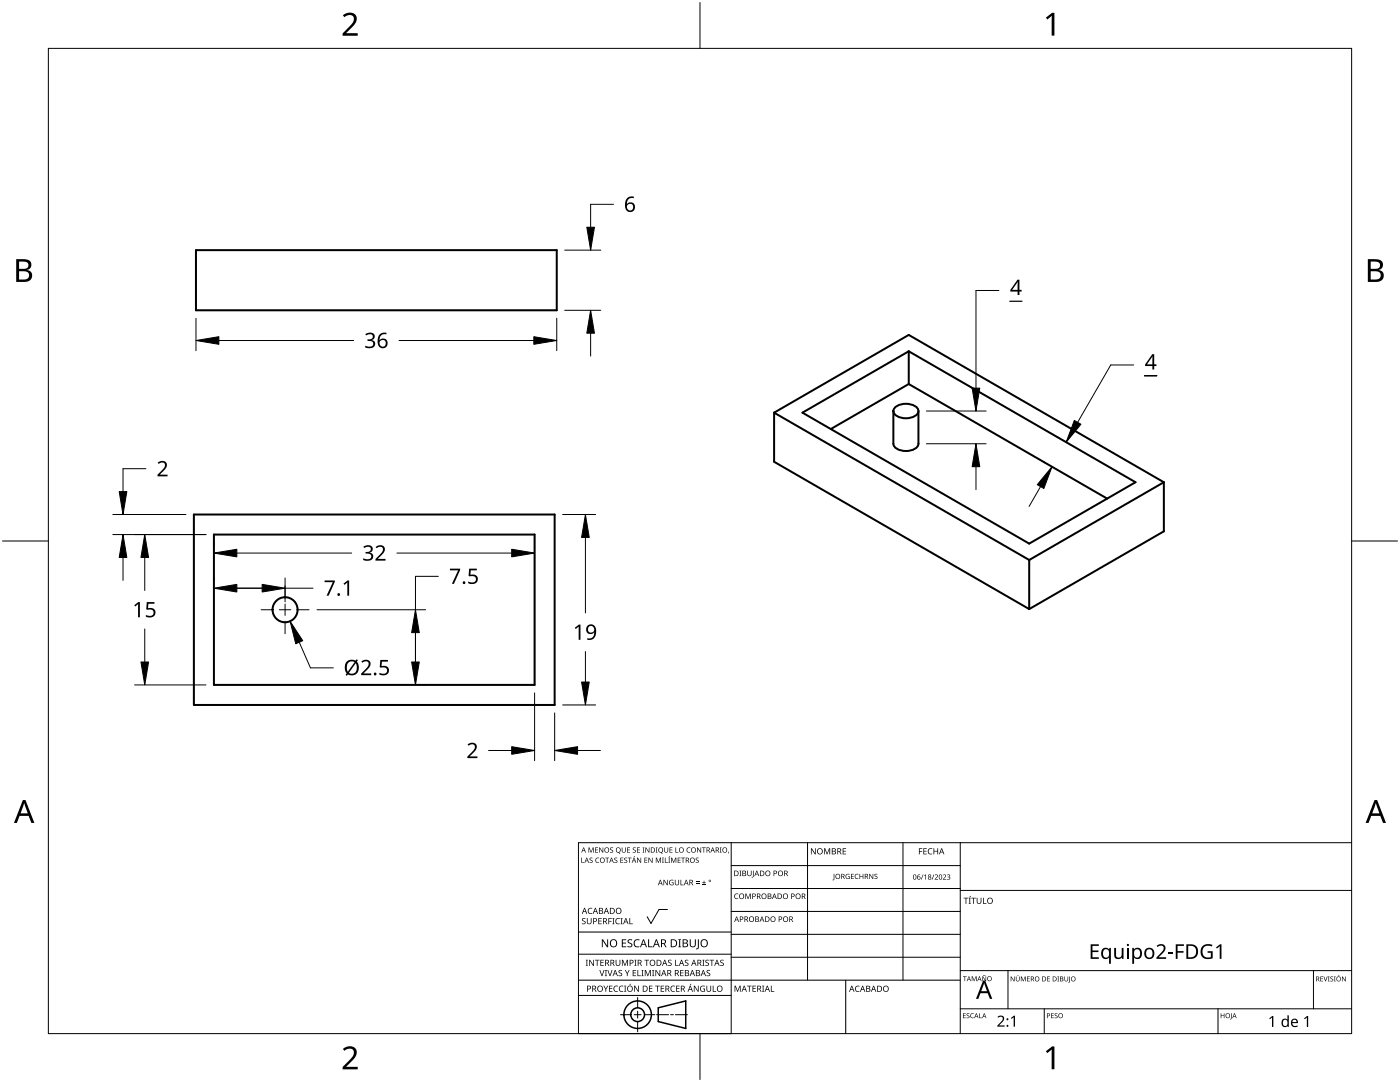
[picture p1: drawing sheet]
<svg xmlns="http://www.w3.org/2000/svg" width="279mm" height="216mm" viewBox="0 0 279 216" stroke-linecap="round" stroke-linejoin="round" font-family="sans-serif">
<g fill="none" stroke="#000" stroke-width=".4">
<path d="M39.1 49.9h72v12h-72zM181.4 76.6l-15.6 9M181.4 76.6l39.6 22.9M181.4 70.1v6.5M154.5 82.3l26.9-15.5 50.9 29.4M154.5 82.3v9.8l50.9 29.4M154.5 82.3l50.9 29.4M160.1 82.3l21.3-12.2 45.2 26.1-21.2 12.3zM178.3 82v6.5a2.21 2.21 0 0 0 2.5 1.5 2.2 2.2 0 0 0 2.5-1.5v-6.5M178.6 81.3a3.4 3.4 0 0 1 4.6 .3 1.25 1.25 0 0 1-1.1 1.7 3.3 3.3 0 0 1-3.7-.9l-.1-.4zM232.3 96.2l-26.9 15.5M232.3 96.2v9.8l-26.9 15.5"/>
<path d="M38.7 102.7h72v38h-72zM42.7 106.7h64v30h-64zM205.4 111.7v9.8"/>
<circle cx="56.9" cy="121.7" r="2.5"/>
</g>
<path d="M9.7 9.7h260v196.5h-260z" fill="none" stroke="#000" stroke-width=".2"/>
<path d="M139.7 .5v9.2M.5 108h9.2M269.7 108h9.2M139.7 206.2v9.2" fill="none" stroke="#000" stroke-width=".2"/>
<g fill="#000">
<path d="M68.4 3.1a1.64 1.64 0 0 1 2.8 .4 2.52 2.52 0 0 1-1.2 2.2l-.9 .9h2.3v.5h-3v-.4l1.2-1.2a1.95 1.95 0 0 0 .9-2.2 1.23 1.23 0 0 0-1.8 .1zM208.7 3.5l1.3-.9h.4v4.5h-.5v-4l-.9 .8zM68.4 209.3a1.64 1.64 0 0 1 2.8 .4 2.52 2.52 0 0 1-1.2 2.2l-.9 1h2.3v.5h-3v-.5l1.2-1.2a1.95 1.95 0 0 0 .9-2.1 1.23 1.23 0 0 0-1.8 .1zM208.7 209.8l1.3-1h.4v4.6h-.5v-4l-.9 .7z"/>
<path d="M3.2 51.7h1.3a1.28 1.28 0 0 1 1.7 1.3 1.04 1.04 0 0 1-.8 .9 1.23 1.23 0 0 1 1 1.5 1.23 1.23 0 0 1-1.6 .9h-1.6zM3.8 54.1v1.7h.9a.86 .86 0 0 0 1.1-.9 .86 .86 0 0 0-1.1-.8zM3.8 52.2v1.4h.8a.78 .78 0 0 0 1.1-.7 .78 .78 0 0 0-1.1-.7z"/>
<path d="M273 51.7h1.3a1.28 1.28 0 0 1 1.7 1.3 1.04 1.04 0 0 1-.9 .9 1.23 1.23 0 0 1 1 1.5 1.23 1.23 0 0 1-1.5 .9h-1.6zM273.6 54.1v1.7h.9a.86 .86 0 0 0 1.1-.9 .86 .86 0 0 0-1.2-.8zM273.6 52.2v1.4h.8a.78 .78 0 0 0 1-.7 .78 .78 0 0 0-1.1-.7z"/>
<path d="M4.6 159.6h.5l1.8 4.6h-.6l-.6-1.4h-1.8l-.5 1.4h-.6zM4.8 160.2l-.7 2.1h1.4z"/>
<path d="M274.3 159.6h.5l1.8 4.6h-.6l-.5-1.4h-1.8l-.6 1.4h-.6zM274.6 160.2l-.7 2.1h1.4z"/>
</g>
<g fill="none" stroke="#000" stroke-width=".2">
<path d="M145.9 168.1v38.1h-30.5v-38.1h154.3M145.9 172.7h45.7M145.9 177.3h45.7M161.2 168.1v27.5M180.2 168.1v27.5M191.6 168.1v38.1M191.6 177.7h78.1M115.4 198.6h30.5M115.4 195.6h76.2M115.4 190.4h30.5M115.4 186h30.5M127.3 199v2.1"/>
<path d="M133.2 181.5h-1.7l-1.6 2.8-.7-1.4M145.9 181.9h45.7M145.9 186.4h45.7M145.9 191h45.7M168.8 195.6v10.6M191.6 193.7h78.1M201.2 193.7v7.6M262.1 193.7v7.6M123.8 202.5h2.1M126.6 202.5h1.3M127.3 201.8v1.4M127.3 203.8v2.1"/>
<path d="M128.6 202.5h2.1M131 202.5h2.4M133.8 202.5h.6M134.8 202.5h2.4M191.6 201.3h78.1M208.4 201.3v4.9M243.1 201.3v4.9"/>
</g>
<g fill="#000">
<path d="M116 171.1h.1v1h.5v.1h-.6zM117.5 169.1h.1l.4 .8 .3-.8h.2v1h-.1v-.9l-.5 .9-.3-.9v.9h-.1zM117.7 171.2l.4-.1 .2 .1-.1 .1a.24 .24 0 0 0-.3-.1 .24 .24 0 0 0-.1 .3 .24 .24 0 0 0 .3 .1 .34 .34 0 0 1 .1 .5 .34 .34 0 0 1-.5 .1v-.2a.26 .26 0 0 0 .4 .1 .26 .26 0 0 0 0-.4 .26 .26 0 0 0-.3-.1zM118.9 171.3l.4-.2 .3 .1-.1 .1a.41 .41 0 0 0-.6 .4 .41 .41 0 0 0 .7 .3 .49 .49 0 0 1-.7 0 .49 .49 0 0 1 0-.7zM118.8 169.1h.5v.1h-.4v.3h.4v.1h-.4v.4h.4v.1h-.5zM119.6 169.1h.1l.6 .9v-.9h.1v1h-.2l-.5-.8v.8h-.1zM120.8 171.1h.8v.1h-.4v1h-.1v-1h-.3zM121.8 169.2l.3-.1h.3l-.1 .2a.24 .24 0 0 0-.3-.1 .24 .24 0 0 0-.1 .3 .24 .24 0 0 0 .3 .1 .34 .34 0 0 1 .1 .5 .34 .34 0 0 1-.5 0v-.1a.26 .26 0 0 0 .3 0 .26 .26 0 0 0 .1-.3 .26 .26 0 0 0-.3-.1zM122.6 171.2l.4-.1 .2 .1v.1a.24 .24 0 0 0-.4-.1 .24 .24 0 0 0-.1 .3 .24 .24 0 0 0 .3 .1 .34 .34 0 0 1 .1 .5 .34 .34 0 0 1-.5 .1v-.2a.26 .26 0 0 0 .4 .1 .26 .26 0 0 0 .1-.4 .26 .26 0 0 0-.4-.1zM123.8 171.1h.6v.1h-.5v.4h.5v.1h-.5v.4h.5v.1h-.6zM124.1 169.1h.1v.7a.27 .27 0 0 0 .3 .2 .27 .27 0 0 0 .2-.2v-.7h.2v.7a.4 .4 0 0 1-.4 .3 .4 .4 0 0 1-.4-.3zM124.6 171.2l.4-.1 .2 .1-.1 .1a.24 .24 0 0 0-.3-.1 .24 .24 0 0 0-.1 .3 .24 .24 0 0 0 .3 .1 .34 .34 0 0 1 .1 .5 .34 .34 0 0 1-.5 .1v-.2a.26 .26 0 0 0 .4 .1 .26 .26 0 0 0 0-.4 .26 .26 0 0 0-.3-.1z"/>
<path d="M125.2 169.1h.5v.1h-.4v.3h.4v.1h-.4v.4h.4v.1h-.5zM125.3 171.1h.8v.1h-.4v1h-.1v-1h-.3zM126.6 170.8h.1l-.3 .3zM126.3 169.2l.4-.1h.2v.2a.24 .24 0 0 0-.4-.1 .24 .24 0 0 0-.1 .3 .24 .24 0 0 0 .3 .1 .34 .34 0 0 1 .1 .5 .34 .34 0 0 1-.5 0v-.1a.26 .26 0 0 0 .4 0 .26 .26 0 0 0 .1-.3 .26 .26 0 0 0-.4-.1zM127.1 169.1h.6v.1h-.4v.3h.4v.1h-.4v.4h.4v.1h-.6zM127.1 171.1h.2l.5 .9v-.9h.2v1.1h-.2l-.6-.9 .1 .9h-.2zM128.2 169.1h.4l-.1 .1v.8l.1 .1h-.4l.1-.1v-.8zM128.6 171.1h.6v.1h-.5v.4h.5v.1h-.5v.4h.5v.1h-.6zM128.8 169.1h.1l.6 .9v-.9h.1v1h-.1l-.6-.8v.8h-.1zM129.4 171.1h.2l.5 .9v-.9h.1v1.1h-.1l-.6-.9v.9h-.1zM130.9 169.1h.3l-.1 .1v.8l.1 .1h-.3l.1-.1v-.8zM130.9 171.1h.2l.3 .9 .3-.9h.2v1.1h-.1v-.9l-.5 .9-.3-.9v.9h-.1z"/>
<path d="M132.1 171.1h.4l-.1 .1v.9l.1 .1h-.4l.1-.1v-.9zM132.7 171.1h.1v1h.5v.1h-.6zM132.4 175.6h.2l.6 .9v-.9h.1v1h-.2l-.6-.9v.9h-.1zM132.6 169.1h.1v.7a.27 .27 0 0 0 .3 .2 .27 .27 0 0 0 .2-.2v-.7h.2v.7a.4 .4 0 0 1-.4 .3 .4 .4 0 0 1-.4-.3zM133.6 170.8h.2l-.3 .3zM133.4 171.1h.3l-.1 .1v.9l.1 .1h-.3l.1-.1v-.9zM133.7 175.7l.5-.2 .2 .1v.1a.45 .45 0 0 0-.7 .4 .45 .45 0 0 0 .6 .4v-.3h-.2v-.1h.3v.5a.6 .6 0 0 1-.8-.1 .6 .6 0 0 1 .1-.8zM133.6 169.1h.6v.1h-.4v.3h.4v.1h-.4v.4h.4v.1h-.6zM133.9 171.1h.2l.3 .9 .4-.9h.2v1.1h-.2v-.9l-.4 .9-.3-.9v.9h-.2zM134.8 169.1h.1v.9h.5v.1h-.6zM134.7 175.6h.1v.7a.28 .28 0 0 0 .3 .2 .28 .28 0 0 0 .3-.2v-.7h.1v.7a.42 .42 0 0 1-.4 .4 .42 .42 0 0 1-.4-.4zM135.8 175.6h.1v.9h.5v.1h-.6z"/>
<path d="M135.2 171.1h.6v.1h-.4v.4h.4v.1h-.4v.4h.4v.1h-.6zM135.9 171.1h.8v.1h-.3v1h-.2v-1h-.3zM137.1 169.2l.5-.1h.2l-.1 .2a.41 .41 0 0 0-.6 .3 .41 .41 0 0 0 .7 .4 .49 .49 0 0 1-.7-.1 .49 .49 0 0 1 0-.7zM138.9 176.2h.7v.1h-.7zM138.9 175.9h.7v.1h-.7zM138.9 171.2l.3-.1 .2 .1v.1a.24 .24 0 0 0-.3-.1 .24 .24 0 0 0-.1 .3 .24 .24 0 0 0 .3 .1 .34 .34 0 0 1 .1 .5 .34 .34 0 0 1-.5 .1v-.2a.26 .26 0 0 0 .3 .1 .26 .26 0 0 0 .1-.4 .26 .26 0 0 0-.3-.1zM139.1 169.1h.2l.5 .9v-.9h.1v1h-.1l-.6-.8v.8h-.1zM140.1 176.5h.8v.1h-.8zM140.1 169.1h.8v.1h-.4v.9h-.1v-.9h-.3zM140.4 175.7h.2v.3h.3v.2h-.3v.3h-.2v-.3h-.3v-.2h.3zM143.6 169.1h.4l-.1 .1v.8l.1 .1h-.4l.2-.1v-.8zM145.3 170h.2l-.2 .3z"/>
<path d="M146.7 178.4l.4-.1h.3l-.1 .2a.44 .44 0 0 0-.6 .4 .44 .44 0 0 0 .6 .3 .52 .52 0 0 1-.7 0 .52 .52 0 0 1 .1-.8zM147.6 173.7h.4l-.2 .1v.9l.2 .1h-.4l.1-.1v-.9zM148.8 178.3h.2l.3 .9 .3-.9h.2v1.1h-.1v-1l-.4 1h-.1l-.3-1v1h-.1zM149.1 173.7h.2v.7a.28 .28 0 0 0 .3 .3 .28 .28 0 0 0 .3-.3v-.7h.1v.7a.42 .42 0 0 1-.4 .4 .42 .42 0 0 1-.5-.4zM150.3 173.7h.1v1.2l-.3 .2-.1-.1 .3-.1zM161.8 169.3h.2l.7 1v-1h.1v1.2h-.2l-.6-1v1h-.2zM164.5 169.3h.2l.4 1 .4-1h.2v1.2h-.2v-1.1l-.4 1.1h-.1l-.4-1.1v1.1h-.1zM166.4 174.4h.1v1l-.3 .3-.1-.2 .3-.1zM168.2 169.3h.6v.1h-.5v.4h.5v.1h-.5v.4h.5v.2h-.6zM168.9 174.5l.4-.1h.3l-.1 .1a.42 .42 0 0 0-.6 .3 .42 .42 0 0 0 .6 .5v-.3h-.3v-.2h.4v.5a.56 .56 0 0 1-.8-.1 .56 .56 0 0 1 .1-.7zM169.8 174.4h.6v.1h-.4v.3h.4v.1h-.4v.4h.4v.1h-.6zM170.7 174.5l.4-.1h.2v.1a.41 .41 0 0 0-.6 .4 .41 .41 0 0 0 .6 .3 .48 .48 0 0 1-.7 0 .48 .48 0 0 1 .1-.7z"/>
<path d="M171.5 174.4h.2v.4h.5v-.4h.1v1h-.1v-.5h-.5v.5h-.2zM173.5 174.4h.1l.6 .8v-.8h.1v1h-.2l-.5-.9v.9h-.1zM174.6 174.5l.3-.1h.2v.1a.24 .24 0 0 0-.3-.1 .24 .24 0 0 0-.1 .3 .24 .24 0 0 0 .3 .2 .33 .33 0 0 1 .1 .5 .33 .33 0 0 1-.6 0l.1-.1a.26 .26 0 0 0 .3 0 .26 .26 0 0 0 .1-.3 .26 .26 0 0 0-.4-.1zM183.4 169.3h.7v.1h-.6v.4h.5v.2h-.5v.5h-.1zM184.2 174.5h.1l-.4 1h-.1zM184.4 174.7l.4-.2v1h-.1v-.9l-.2 .2zM184.3 169.3h.7v.1h-.6v.4h.5v.1h-.5v.4h.6v.2h-.7zM185.3 169.4l.4-.2 .4 .1-.1 .1a.49 .49 0 0 0-.7 .5 .49 .49 0 0 0 .7 .4 .52 .52 0 0 1-.6 .1 .52 .52 0 0 1-.2-.6zM186.3 174.5h.2l-.4 1h-.1zM186.5 174.6a.37 .37 0 0 1 .6 0 .37 .37 0 0 1-.2 .6l-.2 .2h.5v.1h-.7l.3-.4a.27 .27 0 0 0 .3-.3 .27 .27 0 0 0-.4-.2zM186.3 169.3h.1v.5h.7v-.5h.1v1.2h-.1v-.6h-.7v.6h-.1zM188.2 174.6a.37 .37 0 0 1 .6 0 .37 .37 0 0 1-.3 .6l-.2 .2h.5v.1h-.6l.2-.4a.27 .27 0 0 0 .3-.3 .27 .27 0 0 0-.4-.2z"/>
<path d="M189 174.6a.32 .32 0 0 1 .5-.1 .32 .32 0 0 1 0 .5h-.1a.32 .32 0 0 1 .2 .4 .32 .32 0 0 1-.5 .1l-.1-.1a.26 .26 0 0 0 .4 .1 .26 .26 0 0 0 0-.4l-.3-.2a.23 .23 0 0 0 .4 0 .23 .23 0 0 0-.1-.4 .23 .23 0 0 0-.3 .2zM193.6 178.8h.2l-.4 .2zM194.9 179.1h.2v.8a.32 .32 0 0 0 .3 .3 .32 .32 0 0 0 .3-.3v-.8h.2v.8a.47 .47 0 0 1-.5 .5 .47 .47 0 0 1-.5-.5zM116.2 183.3l.4-.1h.3l-.1 .2a.25 .25 0 0 0-.4-.1 .25 .25 0 0 0 0 .4 .4 .4 0 0 1 .5 .3 .4 .4 0 0 1-.3 .4 .4 .4 0 0 1-.5-.2l.2 .1a.27 .27 0 0 0 .4-.2 .27 .27 0 0 0-.3-.3l-.2-.2zM116.9 191.5h.4l-.1 .1v1l.1 .1h-.4l.1-.1v-1zM117.5 181.3l.4-.2 .3 .1v.1a.49 .49 0 0 0-.7 .5 .49 .49 0 0 0 .7 .4 .52 .52 0 0 1-.7 .1 .52 .52 0 0 1-.2-.6zM117.1 183.2h.2v.8a.32 .32 0 0 0 .3 .3 .32 .32 0 0 0 .3-.3v-.8h.2v.8a.47 .47 0 0 1-.5 .4 .47 .47 0 0 1-.5-.4zM117.6 191.5h.2l.6 1v-1h.1v1.2h-.1l-.7-1v1h-.1zM118.7 191.5h.9v.1h-.3v1.1h-.2v-1.1h-.4zM119.6 193.6h.2l.3 1 .4-1h.1l-.4 1.2h-.1zM119.4 183.2h.7v.1h-.5v.4h.5v.1h-.5v.5h.5v.1h-.7zM119.8 191.5h.7v.1h-.5v.4h.5v.2h-.5v.4h.5v.1h-.7z"/>
<path d="M120.4 196.7h.2l.3 .6 .3-.6h.2l-.4 .7v.5h-.2v-.5zM120.7 193.6h.4l-.1 .1v1l.1 .1h-.4l.2-.1v-1zM121.2 193.6h.2l.3 1 .4-1h.1l-.4 1.2h-.1zM120.1 187.4h.2l.9 1.3v-1.3h.2v1.6h-.3l-.8-1.3v1.3h-.2zM121.4 183.2h.7v.1h-.5v.5h.5v.1h-.5v.5h-.2zM121.5 196.7h.7v.1h-.5v.4h.5v.1h-.5v.5h.5v.1h-.7zM122.2 183.2h.4l-.1 .1v1l.1 .1h-.4l.1-.1v-1zM122.6 196.8l.4-.1h.4l-.1 .2a.49 .49 0 0 0-.7 .4 .49 .49 0 0 0 .7 .4 .52 .52 0 0 1-.6 .1 .52 .52 0 0 1-.3-.6zM123 183.3l.4-.1h.3v.2a.49 .49 0 0 0-.7 .4 .49 .49 0 0 0 .7 .4 .52 .52 0 0 1-.7 .1 .52 .52 0 0 1-.2-.6zM122.9 191.5h.1v.8a.32 .32 0 0 0 .3 .3 .32 .32 0 0 0 .3-.3v-.8h.2v.8a.47 .47 0 0 1-.5 .4 .47 .47 0 0 1-.4-.4zM123.7 196.8l.4-.1h.3v.2a.49 .49 0 0 0-.7 .4 .49 .49 0 0 0 .7 .4 .52 .52 0 0 1-.7 .1 .52 .52 0 0 1-.2-.6zM123.5 193.7l.4-.2 .3 .1-.1 .1a.25 .25 0 0 0-.4-.1 .25 .25 0 0 0 0 .4 .4 .4 0 0 1 .5 .3 .4 .4 0 0 1-.3 .5 .4 .4 0 0 1-.5-.2h.2a.27 .27 0 0 0 .4-.1 .27 .27 0 0 0-.3-.3l-.3-.2z"/>
<path d="M123.8 183.2h.5l-.2 .1v1l.2 .1h-.5l.2-.1v-1zM124.1 191.5h.2l.4 1 .4-1h.2v1.2h-.1v-1l-.4 1h-.1l-.4-1v1h-.2zM124.1 187.4h.9v.2h-.7v.5h.6v.2h-.6v.5h.7v.2h-.9zM124.5 196.7h.5l-.2 .1v1l.2 .1h-.5l.2-.1v-1zM124.7 193.6h.2l.3 .6 .3-.6h.2l-.4 .7v.5h-.2v-.5zM125.8 196.3h.1l-.3 .3zM125.6 183.2h.2v1.1h.5v.1h-.7zM125.3 187.6l.3-.2 .6 .1-.2 .1a.33 .33 0 0 0-.6 .2 .33 .33 0 0 0 .5 .4 .47 .47 0 0 1 .3 .6 .47 .47 0 0 1-.7 .2h-.3v-.2h.2a.35 .35 0 0 0 .6-.2 .35 .35 0 0 0-.5-.4l-.2-.2zM126.3 193.6h.6v.1h-.5v.4h.5v.1h-.5v.4h.5v.2h-.6zM126.6 191.5h.4l-.1 .1v1l.1 .1h-.4l.1-.1v-1zM126.7 187.6l.5-.2 .4 .1v.2a.63 .63 0 0 0-.9 .5 .63 .63 0 0 0 .9 .6v.2a.83 .83 0 0 1-1.1-.3 .83 .83 0 0 1 .2-1.1zM127.2 193.6h.2v1h.5v.2h-.7z"/>
<path d="M126.5 196.7h.2l.7 1v-1h.1v1.2h-.2l-.6-1v1h-.2zM128 193.6h.4l-.1 .1v1l.1 .1h-.4l.2-.1v-1zM128.6 191.5h.9v.1h-.3v1.1h-.2v-1.1h-.4zM128.7 193.6h.2l.4 1 .4-1h.2v1.2h-.2l.1-1.1-.5 1.1h-.1l-.4-1.1v1.1h-.1zM129.3 187.4h.2v1.4h.7v.2h-.9zM129.5 196.7h.7v.1h-.5v.4h.5v.1h-.5v.5h.5v.1h-.7zM130.1 193.6h.5l-.2 .1v1l.2 .1h-.5l.2-.1v-1zM130.8 196.7h.9v.1h-.4v1.1h-.2v-1.1h-.3zM130.8 193.6h.2l.6 1v-1h.2v1.2h-.2l-.7-1v1h-.1zM131.9 196.7h.6v.1h-.5v.4h.5v.1h-.5v.5h.5v.1h-.6zM133.4 191.6l.4-.1 .2 .1v.1a.25 .25 0 0 0-.4-.1 .25 .25 0 0 0 0 .4 .4 .4 0 0 1 .4 .3 .4 .4 0 0 1-.2 .5 .4 .4 0 0 1-.5-.3l.2 .1a.27 .27 0 0 0 .4-.2 .27 .27 0 0 0-.4-.3l-.2-.2zM134 196.8l.4-.1h.3v.2a.49 .49 0 0 0-.7 .4 .49 .49 0 0 0 .7 .4 .52 .52 0 0 1-.7 .1 .52 .52 0 0 1-.2-.6z"/>
<path d="M134.7 191.5h.2v1.1h.5v.1h-.7zM134.9 196.7h.7v.1h-.5v.4h.5v.1h-.5v.5h.5v.1h-.7zM135.4 187.4h.5l-.2 .2v1.3l.2 .1h-.5l.1-.1v-1.3zM135.7 193.6h.7v.1h-.5v.4h.5v.1h-.5v.4h.5v.2h-.7zM136.7 191.6l.4-.1 .3 .1-.1 .1a.25 .25 0 0 0-.4-.1 .25 .25 0 0 0 0 .4 .4 .4 0 0 1 .5 .3 .4 .4 0 0 1-.3 .5 .4 .4 0 0 1-.5-.3l.2 .1a.27 .27 0 0 0 .5-.2 .27 .27 0 0 0-.4-.3l-.2-.2zM137.8 196.3h.2l-.3 .3zM137.7 187.4h.2v1.1a.41 .41 0 0 0 .4 .4 .41 .41 0 0 0 .4-.4v-1.1h.2v1.1a.61 .61 0 0 1-.6 .5 .61 .61 0 0 1-.6-.6zM139.3 187.4h.2l-.1 1.8a.27 .27 0 0 1-.3 .2 .27 .27 0 0 1-.2-.2l.4-.1zM138.5 196.7h.1l.7 1v-1h.1v1.2h-.1l-.7-1v1h-.1zM139.9 196.8l.5-.1h.3l-.1 .2a.5 .5 0 0 0-.7 .3 .5 .5 0 0 0 .7 .6v-.4h-.3v-.1h.4v.5a.66 .66 0 0 1-.9-.1 .66 .66 0 0 1 .1-.9zM140.1 191.5h.5l-.2 .1v1l.2 .1h-.5l.2-.1v-1zM140.8 191.6l.4-.1 .3 .1-.1 .1a.25 .25 0 0 0-.4-.1 .25 .25 0 0 0 0 .4 .4 .4 0 0 1 .5 .3 .4 .4 0 0 1-.3 .5 .4 .4 0 0 1-.5-.3l.2 .1a.27 .27 0 0 0 .5-.2 .27 .27 0 0 0-.4-.3l-.2-.2z"/>
<path d="M141.1 193.7l.4-.2 .2 .1v.1a.25 .25 0 0 0-.4-.1 .25 .25 0 0 0 0 .4 .4 .4 0 0 1 .4 .3 .4 .4 0 0 1-.2 .5 .4 .4 0 0 1-.5-.2h.2a.27 .27 0 0 0 .4-.1 .27 .27 0 0 0-.4-.3l-.2-.2zM141 196.7h.1v.8a.32 .32 0 0 0 .4 .3 .32 .32 0 0 0 .3-.3v-.8h.1v.8a.47 .47 0 0 1-.4 .4 .47 .47 0 0 1-.5-.4zM141.6 191.5h.9v.1h-.4v1.1h-.1v-1.1h-.4zM142.2 196.7h.2v1.1h.5v.1h-.7zM143.8 191.6l.4-.1 .2 .1v.1a.25 .25 0 0 0-.4-.1 .25 .25 0 0 0 0 .4 .4 .4 0 0 1 .5 .3 .4 .4 0 0 1-.3 .5 .4 .4 0 0 1-.5-.3l.2 .1a.27 .27 0 0 0 .4-.2 .27 .27 0 0 0-.3-.3l-.3-.2zM146.6 196.7h.2l.4 1 .4-1h.2v1.2h-.1v-1.1l-.4 1.1h-.2l-.4-1.1v1.1h-.1zM149.1 196.7h.9v.1h-.4v1.1h-.1v-1.1h-.4zM150.2 196.7h.7v.1h-.6v.4h.5v.1h-.5v.5h.6v.1h-.7zM152.1 196.7h.4l-.1 .1v1l.1 .1h-.4l.1-.1v-1zM153.8 196.7h.2v1.1h.5v.1h-.7zM170.8 196.8l.4-.1 .4 .1-.1 .1a.49 .49 0 0 0-.7 .4 .49 .49 0 0 0 .7 .4 .52 .52 0 0 1-.6 .1 .52 .52 0 0 1-.3-.6zM192.2 194.8h.7v.1h-.3v.9h-.1v-.9h-.3z"/>
<path d="M192.3 179.1h.9v.2h-.3v1.1h-.2v-1.1h-.4zM193.3 179.1h.5l-.2 .2v.9l.2 .2h-.5l.2-.2v-.9zM193.9 194.8h.2l.3 .8 .3-.8h.2v1h-.1v-.9l-.4 .9-.4-.9v.9h-.1zM193.8 179.1h1v.2h-.4v1.1h-.2v-1.1h-.4zM196.2 179.1h.1v1.1h.6v.2h-.7zM196.2 194.6h.5l-.1 .1h-.4zM196 194.8h.2l.5 .8v-.8h.1v1h-.1l-.6-.8v.8h-.1zM201.7 194.8h.2l.5 .9v-.9h.1v1h-.2l-.5-.8v.8h-.1zM203.1 194.6h.2l-.3 .2zM202.7 194.8h.2v.7a.25 .25 0 0 0 .2 .2 .25 .25 0 0 0 .3-.2v-.7h.1v.7a.37 .37 0 0 1-.4 .3 .37 .37 0 0 1-.4-.3zM203.7 194.8h.2l.3 .8 .3-.8h.2v1h-.1v-.8l-.4 .8-.4-.8 .1 .8h-.2zM205 194.8h.5v.2h-.4v.3h.4v.1h-.4v.3h.4v.1h-.5z"/>
<path d="M209 194.8h.5v.2h-.4v.3h.4v.1h-.4v.3h.4v.1h-.5zM211 194.8h.4l-.2 .1v.8l.2 .1h-.4l.1-.1v-.8zM212.4 194.8h.1v.7a.25 .25 0 0 0 .3 .2 .25 .25 0 0 0 .3-.2v-.7h.1v.7a.37 .37 0 0 1-.4 .3 .37 .37 0 0 1-.4-.3zM213.4 194.8h.1v1.1l-.3 .2v-.1l.2-.1zM217.7 188.4h1.6v.3h-1.3v1h1.2v.3h-1.2v1h1.3v.3h-1.6zM222.4 189.1h.3v1.5a.59 .59 0 0 0 .8 .5 .59 .59 0 0 0 .4-.8v-1.2h.3v2.2h-.3v-.3a.84 .84 0 0 1-.9 .3 .84 .84 0 0 1-.6-.7zM230.8 188.7a.97 .97 0 0 1 1.1-.3 .97 .97 0 0 1 .7 .9l-.3 .6-1 1.1h1.4v.3h-1.9v-.3l1-1a.69 .69 0 0 0 .5-.7 .69 .69 0 0 0-.5-.6l-.8 .3zM233.1 190.1h1v.3h-1zM234.6 188.4h1.7v.3h-1.3v1.1h1.2v.3h-1.2v1.2h-.4zM240 188.8a1.87 1.87 0 0 1 2-.2l-.2 .3a1.2 1.2 0 0 0-1.8 .9 1.2 1.2 0 0 0 1.7 1.2v-.9h-.7v-.3h1v1.4a1.62 1.62 0 0 1-2.3-.7l-.1-.1a1.77 1.77 0 0 1 .4-1.6zM242.7 189l.8-.6h.3v2.9h-.4v-2.5l-.5 .5zM263.5 194.8h.6v.2h-.5v.3h.4v.1h-.4v.3h.5v.1h-.6z"/>
<path d="M264.1 194.8h.2l.2 .9 .3-.9h.2l-.4 1h-.1zM265 194.8h.4l-.2 .1v.8l.2 .1h-.4l.1-.1v-.8zM265.5 194.9l.4-.1 .2 .1-.1 .1a.24 .24 0 0 0-.3-.1 .24 .24 0 0 0-.1 .4 .24 .24 0 0 0 .4 0 .31 .31 0 0 1-.1 .5 .31 .31 0 0 1-.4-.1 .24 .24 0 0 0 .3 .1 .24 .24 0 0 0 .1-.4l-.4-.2zM266.2 194.8h.4l-.1 .1v.8l.1 .1h-.4l.1-.1v-.8zM267.2 194.6h.1l-.2 .2zM267.8 194.8h.2l.5 .9v-.9h.1v1h-.2l-.5-.8v.8h-.1zM192.2 202.2h.5v.1h-.4v.3h.4v.1h-.4v.4h.4v.1h-.5zM192.9 202.3l.4-.1h.2l-.1 .1a.24 .24 0 0 0-.3 0 .24 .24 0 0 0-.1 .3 .24 .24 0 0 0 .4 .1 .31 .31 0 0 1-.1 .5 .31 .31 0 0 1-.4-.2 .24 .24 0 0 0 .3 .1 .24 .24 0 0 0 .1-.3l-.4-.2zM193.8 202.3l.3-.1h.3l-.1 .1a.39 .39 0 0 0-.5 .4 .39 .39 0 0 0 .5 .3 .46 .46 0 0 1-.6 0 .46 .46 0 0 1 .1-.7zM195.4 202.2h.1v.8h.5v.2h-.6zM199.1 202.9a.76 .76 0 0 1 1.2 0 .76 .76 0 0 1-.3 1.1l-.6 .6h1.1v.3h-1.5v-.3l.8-.8a.52 .52 0 0 0 .3-.8 .52 .52 0 0 0-.9 .1zM201.7 203.1l.6-.4h.3v2.2h-.3v-1.9l-.4 .3z"/>
<path d="M209.8 202.2h.5v.1h-.4v.3h.4v.1h-.4v.4h.4v.1h-.5zM210.5 202.3l.4-.1h.2l-.1 .1a.24 .24 0 0 0-.3 0 .24 .24 0 0 0-.1 .3 .24 .24 0 0 0 .3 .1 .31 .31 0 0 1 0 .5 .31 .31 0 0 1-.4-.2 .24 .24 0 0 0 .3 .1 .24 .24 0 0 0 .1-.3l-.4-.2zM243.6 202.2h.1v.4h.5v-.4h.2v1h-.2v-.5h-.5v.5h-.1zM245.7 202.2h.1v1l-.3 .2v-.1l.2-.1zM253.3 203.2l.6-.5h.2v2.2h-.2v-1.9l-.5 .4zM260.3 203.2l.6-.5h.2v2.2h-.3v-1.9l-.4 .4z"/>
<path d="M116.4 169.1h.1l.4 1h-.1l-.1-.3h-.4l-.2 .3h-.1zM116.5 169.2l-.2 .5h.3z"/>
<path d="M117 171.1h.2l.4 1.1h-.2l-.1-.4h-.4l-.1 .4h-.2zM117.1 171.3l-.2 .4h.4z"/>
<path d="M119.7 171.7a.52 .52 0 0 1 1 0 .52 .52 0 0 1-1 0zM119.9 171.7a.38 .38 0 0 0 .7 0 .38 .38 0 0 0-.7 0z"/>
<path d="M120.5 169.6a.55 .55 0 0 1 1.1 0 .55 .55 0 0 1-1.1 0zM120.8 169.6a.38 .38 0 0 0 .7 0 .38 .38 0 0 0-.7 0z"/>
<path d="M122 171.1h.1l.4 1.1h-.1l-.2-.4h-.4l-.1 .4h-.1zM122 171.3l-.1 .4h.3z"/>
<path d="M123.1 169.2v-.1a.53 .53 0 0 1 .8 .3 .53 .53 0 0 1-.3 .7l.2 .3-.4-.3a.55 .55 0 0 1-.5-.3 .55 .55 0 0 1 .2-.6zM123 169.6a.4 .4 0 0 0 .8 0 .4 .4 0 0 0-.8 0z"/>
<path d="M126.5 171.1h.1l.4 1.1h-.1l-.2-.4h-.4l-.1 .4h-.1zM126.5 171.3l-.1 .4h.3z"/>
<path d="M129.9 169.1h.3a.52 .52 0 0 1 .5 .5 .52 .52 0 0 1-.5 .5h-.3zM130 169.2v.8h.4l.2-.3-.1-.3z"/>
<path d="M131.7 175.5h.1l.5 1.1h-.2l-.1-.3h-.4l-.2 .3h-.1zM131.8 175.7l-.2 .5h.3z"/>
<path d="M131.5 169.2l.1-.1a.53 .53 0 0 1 .7 .3 .53 .53 0 0 1-.3 .7l.3 .3-.4-.3a.54 .54 0 0 1-.5-.3 .54 .54 0 0 1 .1-.6zM131.5 169.6a.4 .4 0 0 0 .8 0 .4 .4 0 0 0-.8 0z"/>
<path d="M135.4 169.6a.55 .55 0 0 1 1.1 0 .55 .55 0 0 1-1.1 0zM135.6 169.6a.4 .4 0 0 0 .8 0 .4 .4 0 0 0-.8 0z"/>
<path d="M136.9 171.1h.2a.3 .3 0 0 1 .4 .2 .3 .3 0 0 1-.2 .4l.3 .5h-.2l-.2-.5h-.2v.5h-.1zM137 171.2v.4h.1a.2 .2 0 0 0 .3-.2 .2 .2 0 0 0-.3-.2z"/>
<path d="M136.9 175.5h.1l.4 1.1h-.1l-.1-.3h-.5l-.1 .3h-.1zM137 175.7l-.2 .5h.3z"/>
<path d="M137.6 175.6h.3a.31 .31 0 0 1 .4 .2 .31 .31 0 0 1-.2 .4l.3 .4h-.2l-.3-.4h-.2v.4h-.1zM137.7 175.7v.4h.2a.21 .21 0 0 0 .2-.2 .21 .21 0 0 0-.2-.2z"/>
<path d="M137.6 171.7a.55 .55 0 0 1 1.1 0 .55 .55 0 0 1-1.1 0zM137.8 171.7a.4 .4 0 0 0 .8 0 .4 .4 0 0 0-.8 0z"/>
<path d="M137.8 169.6a.55 .55 0 0 1 1.1 0 .55 .55 0 0 1-1.1 0zM138.1 169.6a.38 .38 0 0 0 .7 0 .38 .38 0 0 0-.7 0z"/>
<path d="M141 169.1h.3a.3 .3 0 0 1 .4 .2 .3 .3 0 0 1-.2 .4l.2 .4h-.1l-.3-.4h-.2v.4h-.1zM141.1 169.2v.4h.2a.2 .2 0 0 0 .2-.2 .2 .2 0 0 0-.2-.2z"/>
<path d="M141.4 175.8a.25 .25 0 0 1 .5 0 .25 .25 0 0 1-.5 0zM141.5 175.8a.15 .15 0 0 0 .3 0 .15 .15 0 0 0-.3 0z"/>
<path d="M142.2 169.1h.1l.4 1h-.1l-.2-.3h-.4l-.1 .3h-.1zM142.2 169.2l-.1 .5h.3z"/>
<path d="M142.8 169.1h.3a.3 .3 0 0 1 .4 .2 .3 .3 0 0 1-.2 .4l.3 .4h-.2l-.2-.4h-.2v.4h-.2zM143 169.2v.4h.1a.2 .2 0 0 0 .3-.2 .2 .2 0 0 0-.3-.2z"/>
<path d="M144.1 169.6a.52 .52 0 0 1 1 0 .52 .52 0 0 1-1 0zM144.3 169.6a.4 .4 0 0 0 .8 0 .4 .4 0 0 0-.8 0z"/>
<path d="M146.5 173.7h.4a.55 .55 0 0 1 .5 .6 .55 .55 0 0 1-.6 .5h-.3zM146.7 173.8v.9h.1a.43 .43 0 0 0 .5-.4 .43 .43 0 0 0-.5-.5z"/>
<path d="M148.2 173.7h.3a.28 .28 0 0 1 .4 .2 .28 .28 0 0 1-.2 .3 .29 .29 0 0 1 .2 .4 .29 .29 0 0 1-.4 .2h-.3zM148.3 174.3v.4h.2a.21 .21 0 0 0 .3-.2 .21 .21 0 0 0-.3-.2zM148.3 173.8v.4h.2a.19 .19 0 0 0 .2-.2 .19 .19 0 0 0-.2-.2z"/>
<path d="M147.4 178.8a.55 .55 0 0 1 1.1 0 .55 .55 0 0 1-1.1 0zM147.6 178.8a.45 .45 0 0 0 .9 0 .45 .45 0 0 0-.9 0z"/>
<path d="M150.1 178.3h.3a.36 .36 0 0 1 .4 .4 .36 .36 0 0 1-.5 .3v.4h-.2zM150.3 178.4v.4a.27 .27 0 0 0 .4-.2 .27 .27 0 0 0-.4-.2z"/>
<path d="M151.1 178.3h.3a.31 .31 0 0 1 .4 .2 .31 .31 0 0 1-.3 .4l.3 .5h-.1l-.3-.5h-.2v.5h-.1zM151.2 178.4v.4h.2a.21 .21 0 0 0 .2-.2 .21 .21 0 0 0-.2-.2z"/>
<path d="M151 173.7h.1l.4 1.1h-.1l-.2-.3h-.4l-.1 .3h-.2zM151 173.9l-.1 .5h.3z"/>
<path d="M151.7 173.7h.3a.55 .55 0 0 1 .5 .6 .55 .55 0 0 1-.5 .5h-.3zM151.8 173.8v.9h.2a.43 .43 0 0 0 .4-.4 .43 .43 0 0 0-.4-.5z"/>
<path d="M151.9 178.8a.55 .55 0 0 1 1.1 0 .55 .55 0 0 1-1.1 0zM152.1 178.8a.4 .4 0 0 0 .8 0 .4 .4 0 0 0-.8 0z"/>
<path d="M153.2 178.3h.3a.28 .28 0 0 1 .4 .1 .28 .28 0 0 1-.2 .4 .29 .29 0 0 1 .3 .4 .29 .29 0 0 1-.4 .2h-.4zM153.4 178.9v.4h.2a.21 .21 0 0 0 .2-.2 .21 .21 0 0 0-.2-.2zM153.4 178.4v.4h.2a.19 .19 0 0 0 .2-.2 .19 .19 0 0 0-.3-.2z"/>
<path d="M152.6 174.3a.55 .55 0 0 1 1.1 0 .55 .55 0 0 1-1.1 0zM152.9 174.3a.4 .4 0 0 0 .8 0 .4 .4 0 0 0-.8 0z"/>
<path d="M154.5 178.3h.1l.4 1.1h-.1l-.1-.3h-.5l-.1 .3h-.1zM154.5 178.4l-.1 .5h.3z"/>
<path d="M154.4 173.7h.3a.36 .36 0 0 1 .4 .5 .36 .36 0 0 1-.6 .2v.4h-.1zM154.5 173.8v.5a.27 .27 0 0 0 .4-.2 .27 .27 0 0 0-.4-.3z"/>
<path d="M155.2 178.3h.3a.55 .55 0 0 1 .6 .6 .55 .55 0 0 1-.6 .5h-.3zM155.3 178.4v.9h.2a.43 .43 0 0 0 .4-.4 .43 .43 0 0 0-.4-.5z"/>
<path d="M155.2 174.3a.55 .55 0 0 1 1.1 0 .55 .55 0 0 1-1.1 0zM155.4 174.3a.4 .4 0 0 0 .8 0 .4 .4 0 0 0-.8 0z"/>
<path d="M156.5 173.7h.3a.31 .31 0 0 1 .4 .2 .31 .31 0 0 1-.2 .4l.3 .5h-.2l-.2-.4h-.3v.4h-.1zM156.6 173.8v.4h.2a.21 .21 0 0 0 .3-.2 .21 .21 0 0 0-.3-.2z"/>
<path d="M156.2 178.8a.55 .55 0 0 1 1.1 0 .55 .55 0 0 1-1.1 0zM156.4 178.8a.4 .4 0 0 0 .8 0 .4 .4 0 0 0-.8 0z"/>
<path d="M157.9 178.3h.3a.36 .36 0 0 1 .4 .4 .36 .36 0 0 1-.6 .3v.4h-.1zM158 178.4v.4a.27 .27 0 0 0 .5-.2 .27 .27 0 0 0-.5-.2z"/>
<path d="M158.7 178.8a.55 .55 0 0 1 1.1 0 .55 .55 0 0 1-1.1 0zM158.9 178.8a.4 .4 0 0 0 .8 0 .4 .4 0 0 0-.8 0z"/>
<path d="M160 178.3h.3a.31 .31 0 0 1 .4 .2 .31 .31 0 0 1-.2 .4l.3 .5h-.2l-.2-.5h-.2v.5h-.2zM160.2 178.4v.4h.1a.21 .21 0 0 0 .3-.2 .21 .21 0 0 0-.3-.2z"/>
<path d="M163 169.9a.61 .61 0 0 1 1.2 0 .61 .61 0 0 1-1.2 0zM163.2 169.9a.45 .45 0 0 0 .9 0 .45 .45 0 0 0-.9 0z"/>
<path d="M166 169.3h.4a.31 .31 0 0 1 .4 .1 .31 .31 0 0 1-.2 .4 .33 .33 0 0 1 .2 .4 .33 .33 0 0 1-.4 .3h-.4zM166.2 169.9v.4h.2a.23 .23 0 0 0 .3-.2 .23 .23 0 0 0-.3-.2zM166.2 169.4v.4h.2a.21 .21 0 0 0 .3-.2 .21 .21 0 0 0-.3-.2z"/>
<path d="M167.1 169.3h.3a.35 .35 0 0 1 .5 .2 .35 .35 0 0 1-.3 .4l.4 .6h-.2l-.3-.5h-.2v.5h-.2zM167.3 169.4v.4h.1a.23 .23 0 0 0 .3-.2 .23 .23 0 0 0-.3-.2z"/>
<path d="M166.7 174.9a.51 .51 0 0 1 1 0 .51 .51 0 0 1-1 0zM166.9 174.9a.38 .38 0 0 0 .7 0 .38 .38 0 0 0-.7 0z"/>
<path d="M167.9 174.4h.3a.29 .29 0 0 1 .3 .2 .29 .29 0 0 1-.2 .3l.3 .5h-.1l-.3-.4h-.2v.4h-.1zM168 174.5v.4h.2a.2 .2 0 0 0 .2-.2 .2 .2 0 0 0-.2-.2z"/>
<path d="M172.6 174.4h.3a.29 .29 0 0 1 .3 .2 .29 .29 0 0 1-.2 .3l.3 .5h-.1l-.3-.4h-.2v.4h-.1zM172.7 174.5v.4h.2a.2 .2 0 0 0 .2-.2 .2 .2 0 0 0-.2-.2z"/>
<path d="M182.3 174.6h.4l.2 .5a.38 .38 0 0 1-.5 .4 .38 .38 0 0 1-.2-.6zM182.4 174.6v.1a.39 .39 0 0 0-.1 .4 .39 .39 0 0 0 .4 .3 .4 .4 0 0 0 .1-.5 .4 .4 0 0 0-.4-.3z"/>
<path d="M183.2 174.6l.4-.1-.3 .2-.1 .3a.33 .33 0 0 1 .5 .1 .33 .33 0 0 1-.3 .5 .33 .33 0 0 1-.4-.4zM183.1 175.2a.25 .25 0 0 0 .5 0 .25 .25 0 0 0-.5 0z"/>
<path d="M185.3 174.6a.29 .29 0 0 1 .4-.1 .29 .29 0 0 1-.1 .5 .29 .29 0 0 1 .2 .4 .29 .29 0 0 1-.5 0 .29 .29 0 0 1 .1-.4l-.2-.2zM185.3 175.2a.2 .2 0 0 0 .4 0 .2 .2 0 0 0-.4 0zM185.4 174.8a.17 .17 0 0 0 .3 0 .17 .17 0 0 0-.3 0z"/>
<path d="M187.5 174.6h.4l.1 .5a.38 .38 0 0 1-.4 .4 .38 .38 0 0 1-.2-.6zM187.6 174.6l-.1 .1a.39 .39 0 0 0-.1 .4 .39 .39 0 0 0 .4 .3 .4 .4 0 0 0 .2-.5 .4 .4 0 0 0-.4-.3z"/>
<path d="M187.9 169.3h.1l.5 1.2h-.2l-.1-.4h-.5l-.2 .4h-.1zM187.9 169.4l-.2 .6h.4z"/>
<path d="M196.9 179.7a.61 .61 0 0 1 1.2 0 .61 .61 0 0 1-1.2 0zM197.2 179.8a.45 .45 0 0 0 .9 0 .45 .45 0 0 0-.9 0z"/>
<path d="M116.6 181.1h.1l.5 1.3h-.2l-.1-.4h-.5l-.1 .4h-.2zM116.7 181.3l-.2 .6h.3z"/>
<path d="M117.2 196.7h.3a.41 .41 0 0 1 .4 .5 .41 .41 0 0 1-.6 .2v.5h-.1zM117.3 196.8v.5a.29 .29 0 0 0 .5-.2 .29 .29 0 0 0-.5-.3z"/>
<path d="M118.2 196.7h.3a.35 .35 0 0 1 .5 .2 .35 .35 0 0 1-.3 .5l.4 .5h-.2l-.3-.5h-.2v.5h-.2zM118.4 196.8v.5h.1a.23 .23 0 0 0 .3-.3 .23 .23 0 0 0-.3-.2z"/>
<path d="M118.4 183.2h.3a.41 .41 0 0 1 .4 .5 .41 .41 0 0 1-.6 .2v.5h-.1zM118.5 183.3v.5a.29 .29 0 0 0 .5-.2 .29 .29 0 0 0-.5-.3z"/>
<path d="M118.7 181.1h.2l.5 1.3h-.2l-.1-.4h-.5l-.2 .4h-.1zM118.8 181.3l-.2 .6h.4z"/>
<path d="M119.5 181.2h.4a.31 .31 0 0 1 .4 .1 .31 .31 0 0 1-.2 .4 .33 .33 0 0 1 .3 .4 .33 .33 0 0 1-.4 .3h-.5zM119.7 181.8v.4h.2a.23 .23 0 0 0 .3-.2 .23 .23 0 0 0-.3-.2zM119.7 181.3v.4h.2a.21 .21 0 0 0 .3-.2 .21 .21 0 0 0-.3-.2z"/>
<path d="M119.1 197.3a.61 .61 0 0 1 1.2 0 .61 .61 0 0 1-1.2 0zM119.4 197.3a.45 .45 0 0 0 .9 0 .45 .45 0 0 0-.9 0z"/>
<path d="M120.4 183.2h.3a.35 .35 0 0 1 .4 .2 .35 .35 0 0 1-.2 .5l.3 .5h-.2l-.3-.5h-.2v.5h-.1zM120.5 183.3v.5h.2a.23 .23 0 0 0 .3-.3 .23 .23 0 0 0-.3-.2z"/>
<path d="M120.8 191.5h.3a.35 .35 0 0 1 .4 .3 .35 .35 0 0 1-.2 .4l.3 .5h-.1l-.3-.5h-.3v.5h-.1zM120.9 191.6v.5h.2a.23 .23 0 0 0 .3-.2 .23 .23 0 0 0-.3-.3z"/>
<path d="M120.9 181.1h.2l.5 1.3h-.2l-.2-.4h-.4l-.2 .4h-.1zM121 181.3l-.2 .6h.4z"/>
<path d="M121.8 191.5h.4a.35 .35 0 0 1 .4 .3 .35 .35 0 0 1-.2 .4l.3 .5h-.2l-.3-.5h-.2v.5h-.2zM122 191.6v.5h.2a.23 .23 0 0 0 .2-.2 .23 .23 0 0 0-.3-.3z"/>
<path d="M121.7 181.2h.4a.61 .61 0 0 1 .6 .6 .61 .61 0 0 1-.6 .6h-.4zM121.9 181.3v.9h.1a.48 .48 0 0 0 .5-.4 .48 .48 0 0 0-.4-.5z"/>
<path d="M122.7 193.6h.2l.4 1.2h-.1l-.2-.4h-.5l-.1 .4h-.2zM122.8 193.7l-.2 .6h.4z"/>
<path d="M121.9 187.6a.77 .77 0 0 1 1.1 .1 .77 .77 0 0 1-.1 1.1 .77 .77 0 0 1-1.1-.2l-.1-.6zM122.1 187.7a.63 .63 0 0 0-.2 .8 .63 .63 0 0 0 .8 .3 .63 .63 0 0 0 .2-.9 .63 .63 0 0 0-.8-.2z"/>
<path d="M122.8 181.8a.61 .61 0 0 1 1.2 0 .61 .61 0 0 1-1.2 0zM123.1 181.8a.45 .45 0 0 0 .9 0 .45 .45 0 0 0-.9 0z"/>
<path d="M124.8 183.2h.2l.4 1.2h-.1l-.2-.4h-.4l-.2 .4h-.1zM124.9 183.3l-.2 .6h.4z"/>
<path d="M125.1 197.3a.61 .61 0 0 1 1.2 0 .61 .61 0 0 1-1.2 0zM125.3 197.3a.45 .45 0 0 0 .9 0 .45 .45 0 0 0-.9 0z"/>
<path d="M125.7 191.5h.3a.41 .41 0 0 1 .4 .5 .41 .41 0 0 1-.6 .3v.4h-.1zM125.8 191.6v.5a.29 .29 0 0 0 .5-.2 .29 .29 0 0 0-.5-.3z"/>
<path d="M127.3 191.5h.3a.35 .35 0 0 1 .4 .3 .35 .35 0 0 1-.2 .4l.3 .5h-.1l-.3-.5h-.3v.5h-.1zM127.4 191.6v.5h.2a.23 .23 0 0 0 .3-.2 .23 .23 0 0 0-.3-.3z"/>
<path d="M128.3 187.4h.2l.6 1.6h-.2l-.2-.5h-.6l-.2 .5h-.2zM128.4 187.6l-.2 .7h.5z"/>
<path d="M128.3 196.7h.4a.61 .61 0 0 1 .6 .6 .61 .61 0 0 1-.7 .6h-.3zM128.4 196.8v1h.2a.48 .48 0 0 0 .5-.5 .48 .48 0 0 0-.5-.5z"/>
<path d="M129.6 192.1a.61 .61 0 0 1 1.2 0 .61 .61 0 0 1-1.2 0zM129.8 192.1a.45 .45 0 0 0 .9 0 .45 .45 0 0 0-.9 0z"/>
<path d="M130.9 187.4h.2l.6 1.6h-.2l-.2-.5h-.6l-.2 .5h-.2zM131 187.6l-.3 .7h.5z"/>
<path d="M131 191.5h.4a.61 .61 0 0 1 .6 .6 .61 .61 0 0 1-.6 .6h-.4zM131.2 191.6v1h.2a.48 .48 0 0 0 .5-.5 .48 .48 0 0 0-.5-.5z"/>
<path d="M131.9 187.4h.5a.45 .45 0 0 1 .5 .3 .45 .45 0 0 1-.3 .6l.4 .7h-.2l-.4-.6h-.3v.6h-.2zM132.1 187.6v.6h.3a.3 .3 0 0 0 .3-.3 .3 .3 0 0 0-.4-.3z"/>
<path d="M132.4 193.6h.1l.5 1.2h-.1l-.2-.4h-.5l-.1 .4h-.2zM132.5 193.7l-.2 .6h.4z"/>
<path d="M132.8 196.7h.3a.35 .35 0 0 1 .5 .2 .35 .35 0 0 1-.3 .5l.4 .5h-.2l-.3-.5h-.2v.5h-.2zM133 196.8v.5h.1a.23 .23 0 0 0 .3-.3 .23 .23 0 0 0-.3-.2z"/>
<path d="M132.6 191.5h.1l.5 1.2h-.2l-.1-.3h-.5l-.1 .3h-.2zM132.7 191.7l-.2 .5h.4z"/>
<path d="M133.2 193.6h.3a.35 .35 0 0 1 .4 .2 .35 .35 0 0 1-.2 .4l.4 .6h-.2l-.3-.5h-.3v.5h-.1zM133.3 193.7v.4h.2a.23 .23 0 0 0 .3-.2 .23 .23 0 0 0-.3-.2z"/>
<path d="M134.7 193.6h.3a.35 .35 0 0 1 .4 .2 .35 .35 0 0 1-.2 .4l.4 .6h-.2l-.3-.5h-.3v.5h-.1zM134.8 193.7v.4h.2a.23 .23 0 0 0 .3-.2 .23 .23 0 0 0-.3-.2z"/>
<path d="M133.9 187.4h.5a.79 .79 0 0 1 .7 .8 .79 .79 0 0 1-.8 .8h-.4zM134.1 187.6v1.2h.2a.62 .62 0 0 0 .6-.6 .62 .62 0 0 0-.6-.6z"/>
<path d="M135.9 196.7h.3a.35 .35 0 0 1 .4 .2 .35 .35 0 0 1-.2 .5l.3 .5h-.1l-.3-.5h-.3v.5h-.1zM136 196.8v.5h.2a.23 .23 0 0 0 .3-.3 .23 .23 0 0 0-.3-.2z"/>
<path d="M136.2 187.4h.5a.41 .41 0 0 1 .6 .2 .41 .41 0 0 1-.3 .6 .43 .43 0 0 1 .3 .5 .43 .43 0 0 1-.5 .3h-.6zM136.4 188.3v.5h.3a.3 .3 0 0 0 .4-.3 .3 .3 0 0 0-.4-.2zM136.4 187.6v.5h.3a.27 .27 0 0 0 .4-.3 .27 .27 0 0 0-.4-.2z"/>
<path d="M135.9 191.5h.2l.5 1.2h-.2l-.1-.3h-.5l-.2 .3h-.1zM136 191.7l-.2 .5h.4z"/>
<path d="M136.7 193.6h.3a.31 .31 0 0 1 .5 .1 .31 .31 0 0 1-.2 .4 .33 .33 0 0 1 .2 .4 .33 .33 0 0 1-.4 .3h-.4zM136.8 194.2v.4h.3a.23 .23 0 0 0 .3-.2 .23 .23 0 0 0-.3-.2zM136.8 193.7v.4h.3a.21 .21 0 0 0 .2-.2 .21 .21 0 0 0-.3-.2z"/>
<path d="M137.7 196.7h.1l.5 1.2h-.2l-.1-.4h-.5l-.1 .4h-.2zM137.8 196.8l-.2 .6h.4z"/>
<path d="M138.1 193.6h.1l.5 1.2h-.1l-.2-.4h-.5l-.1 .4h-.2zM138.2 193.7l-.2 .6h.4z"/>
<path d="M138.4 191.5h.1l.5 1.2h-.1l-.2-.3h-.5l-.1 .3h-.2zM138.5 191.7l-.2 .5h.4z"/>
<path d="M138.9 193.6h.3a.31 .31 0 0 1 .5 .1 .31 .31 0 0 1-.2 .4 .33 .33 0 0 1 .2 .4 .33 .33 0 0 1-.4 .3h-.4zM139 194.2v.4h.3a.23 .23 0 0 0 .3-.2 .23 .23 0 0 0-.3-.2zM139 193.7v.4h.3a.21 .21 0 0 0 .2-.2 .21 .21 0 0 0-.3-.2z"/>
<path d="M139.2 191.5h.3a.35 .35 0 0 1 .5 .3 .35 .35 0 0 1-.3 .4l.4 .5h-.2l-.3-.5h-.3v.5h-.1zM139.3 191.6v.5h.2a.23 .23 0 0 0 .3-.2 .23 .23 0 0 0-.3-.3z"/>
<path d="M140.3 193.6h.1l.5 1.2h-.2l-.1-.4h-.5l-.1 .4h-.2zM140.4 193.7l-.2 .6h.4z"/>
<path d="M140 187.6a.77 .77 0 0 1 1.1 .1 .77 .77 0 0 1-.1 1.1 .77 .77 0 0 1-1.1-.2l-.1-.6zM140.2 187.7a.63 .63 0 0 0-.2 .8 .63 .63 0 0 0 .8 .3 .63 .63 0 0 0 .2-.9 .63 .63 0 0 0-.8-.2z"/>
<path d="M143 191.5h.1l.5 1.2h-.1l-.2-.3h-.5l-.1 .3h-.2zM143.1 191.7l-.2 .5h.4z"/>
<path d="M143 197.3a.61 .61 0 0 1 1.2 0 .61 .61 0 0 1-1.2 0zM143.2 197.3a.45 .45 0 0 0 .9 0 .45 .45 0 0 0-.9 0z"/>
<path d="M147 182.9h.1l.4 1.1h-.1l-.2-.4h-.4l-.1 .4h-.2zM147 183l-.2 .5h.4z"/>
<path d="M147.7 182.9h.2a.36 .36 0 0 1 .4 .4 .36 .36 0 0 1-.5 .2v.5h-.1zM147.8 183v.4a.27 .27 0 0 0 .4-.2 .27 .27 0 0 0-.4-.2z"/>
<path d="M148.6 182.9h.3a.31 .31 0 0 1 .4 .2 .31 .31 0 0 1-.2 .4l.3 .5h-.2l-.3-.5h-.2v.5h-.1zM148.7 183v.4h.2a.21 .21 0 0 0 .2-.2 .21 .21 0 0 0-.2-.2z"/>
<path d="M148.5 196.7h.1l.5 1.2h-.2l-.1-.4h-.5l-.2 .4h-.1zM148.5 196.8l-.2 .6h.4z"/>
<path d="M149.4 183.4a.55 .55 0 0 1 1.1 0 .55 .55 0 0 1-1.1 0zM149.6 183.4a.4 .4 0 0 0 .8 0 .4 .4 0 0 0-.8 0z"/>
<path d="M150.7 182.9h.3a.28 .28 0 0 1 .4 .1 .28 .28 0 0 1-.2 .4 .29 .29 0 0 1 .3 .3 .29 .29 0 0 1-.4 .3h-.4zM150.9 183.4v.4h.2a.21 .21 0 0 0 .2-.2 .21 .21 0 0 0-.2-.2zM150.9 183v.3h.2a.19 .19 0 0 0 .2-.2 .19 .19 0 0 0-.3-.1z"/>
<path d="M151.1 196.7h.4a.35 .35 0 0 1 .4 .2 .35 .35 0 0 1-.2 .5l.3 .5h-.2l-.3-.5h-.2v.5h-.2zM151.3 196.8v.5h.2a.23 .23 0 0 0 .2-.3 .23 .23 0 0 0-.2-.2z"/>
<path d="M152 182.9h.1l.5 1.1h-.2l-.1-.4h-.5l-.1 .4h-.1zM152.1 183l-.2 .5h.3z"/>
<path d="M153.1 196.7h.1l.5 1.2h-.2l-.1-.4h-.5l-.2 .4h-.1zM153.1 196.8l-.2 .6h.4z"/>
<path d="M152.7 182.9h.3a.55 .55 0 0 1 .6 .5 .55 .55 0 0 1-.6 .6h-.3zM152.8 183v.8h.2a.43 .43 0 0 0 .4-.4 .43 .43 0 0 0-.4-.4z"/>
<path d="M153.7 183.4a.55 .55 0 0 1 1.1 0 .55 .55 0 0 1-1.1 0zM153.9 183.4a.4 .4 0 0 0 .8 0 .4 .4 0 0 0-.8 0z"/>
<path d="M155.4 182.9h.3a.36 .36 0 0 1 .4 .4 .36 .36 0 0 1-.6 .2v.5h-.1zM155.5 183v.4a.27 .27 0 0 0 .5-.2 .27 .27 0 0 0-.5-.2z"/>
<path d="M156.2 183.4a.55 .55 0 0 1 1.1 0 .55 .55 0 0 1-1.1 0zM156.4 183.4a.4 .4 0 0 0 .8 0 .4 .4 0 0 0-.8 0z"/>
<path d="M157.5 182.9h.3a.31 .31 0 0 1 .4 .2 .31 .31 0 0 1-.2 .4l.3 .5h-.1l-.3-.5h-.2v.5h-.2zM157.7 183v.4h.1a.21 .21 0 0 0 .3-.2 .21 .21 0 0 0-.3-.2z"/>
<path d="M169.9 196.7h.2l.4 1.2h-.1l-.2-.4h-.4l-.2 .4h-.1zM170 196.8l-.2 .6h.4z"/>
<path d="M172.1 196.7h.1l.5 1.2h-.2l-.1-.4h-.5l-.1 .4h-.2zM172.2 196.8l-.2 .6h.4z"/>
<path d="M172.9 196.7h.3a.31 .31 0 0 1 .5 .2 .31 .31 0 0 1-.3 .4 .33 .33 0 0 1 .3 .4 .33 .33 0 0 1-.4 .2h-.4zM173 197.3v.5h.3a.23 .23 0 0 0 .3-.2 .23 .23 0 0 0-.3-.3zM173 196.8v.4h.2a.21 .21 0 0 0 .3-.2 .21 .21 0 0 0-.3-.2z"/>
<path d="M174.3 196.7h.1l.5 1.2h-.2l-.1-.4h-.5l-.1 .4h-.2zM174.3 196.8l-.1 .6h.3z"/>
<path d="M175.1 196.7h.3a.61 .61 0 0 1 .6 .6 .61 .61 0 0 1-.6 .6h-.3zM175.2 196.8v1h.2a.48 .48 0 0 0 .5-.5 .48 .48 0 0 0-.5-.5z"/>
<path d="M176.1 197.3a.65 .65 0 0 1 1.3 0 .65 .65 0 0 1-1.3 0zM176.4 197.3a.45 .45 0 0 0 .9 0 .45 .45 0 0 0-.9 0z"/>
<path d="M193.3 194.8l.5 1-.2-.3h-.4l-.3 .3zM193.4 194.9l-.2 .5h.3z"/>
<path d="M195.4 194.8l.5 1-.2-.3h-.4l-.3 .3zM195.5 194.9l-.2 .5h.3z"/>
<path d="M196.2 195.7h.4l1.4 3.6h-.4l-.5-1.1h-1.4l-.5 1.1h-.4zM196.4 196.1l-.6 1.7h1.2z"/>
<path d="M196.9 195.3a.5 .5 0 0 1 1 0 .5 .5 0 0 1-1 0zM197.1 195.3a.4 .4 0 0 0 .8 0 .4 .4 0 0 0-.8 0z"/>
<path d="M205.7 194.8h.3a.28 .28 0 0 1 .3 .2 .28 .28 0 0 1-.1 .4l.2 .4h-.1l-.3-.4h-.1v.4h-.2zM205.9 195v.3h.1a.19 .19 0 0 0 .2-.2 .19 .19 0 0 0-.2-.1z"/>
<path d="M206.5 195.3a.49 .49 0 0 1 .9 0 .49 .49 0 0 1-.9 0zM206.7 195.3a.36 .36 0 0 0 .7 0 .36 .36 0 0 0-.7 0z"/>
<path d="M208 194.8h.3a.49 .49 0 0 1 .5 .5 .49 .49 0 0 1-.5 .5h-.3zM208.1 195v.7h.4l.1-.2v-.4z"/>
<path d="M210.1 194.8h.3a.49 .49 0 0 1 .5 .5 .49 .49 0 0 1-.5 .5h-.3zM210.2 195v.7h.4l.1-.2v-.4z"/>
<path d="M211.6 194.8h.2a.25 .25 0 0 1 .4 .2 .25 .25 0 0 1-.2 .3 .26 .26 0 0 1 .2 .3 .26 .26 0 0 1-.3 .2h-.3zM211.7 195.4v.3h.2a.18 .18 0 0 0 .2-.2 .18 .18 0 0 0-.2-.1zM211.7 195v.3h.2a.17 .17 0 0 0 .2-.2 .17 .17 0 0 0-.3-.1z"/>
<path d="M213.7 195.3a.49 .49 0 0 1 .9 0 .49 .49 0 0 1-.9 0zM213.9 195.3a.36 .36 0 0 0 .7 0 .36 .36 0 0 0-.7 0z"/>
<path d="M220.1 189.3a.88 .88 0 0 1 1.3 .1v-.3h.3v3.2h-.4l.1-1.3a.96 .96 0 0 1-1.3 .2 .96 .96 0 0 1-.3-1.2zM220.4 189.5a.85 .85 0 0 0-.3 1 .85 .85 0 0 0 .9 .5 1.01 1.01 0 0 0-.1-1.6z"/>
<path d="M226 189.1h.3v.3a.95 .95 0 0 1 1.3-.1 .95 .95 0 0 1 .3 1.2 .9 .9 0 0 1-.6 .8 .9 .9 0 0 1-1-.2v1.2h-.3zM226.5 189.6l-.2 .4a.7 .7 0 0 0 .1 .8 .7 .7 0 0 0 .9 .2 .85 .85 0 0 0 .2-1 .85 .85 0 0 0-.8-.5z"/>
<path d="M228.6 189.4a1.08 1.08 0 0 1 1.6 .1 1.08 1.08 0 0 1-.2 1.6 1.08 1.08 0 0 1-1.5-.3 1.47 1.47 0 0 1 .1-1.4zM229 189.5a.85 .85 0 0 0-.3 1 .85 .85 0 0 0 .9 .5 .82 .82 0 0 0 .4-1 .82 .82 0 0 0-1-.5z"/>
<path d="M236.8 188.4h.9a1.46 1.46 0 0 1 1.4 1.5 1.46 1.46 0 0 1-1.5 1.4h-.8zM237.1 188.7v2.3h.4a1.14 1.14 0 0 0 1.2-1.1 1.14 1.14 0 0 0-1.1-1.2z"/>
<path d="M262.7 194.8h.2a.28 .28 0 0 1 .4 .2 .28 .28 0 0 1-.2 .4l.3 .4h-.2l-.2-.4h-.2v.4h-.1zM262.8 195v.3h.1a.19 .19 0 0 0 .3-.2 .19 .19 0 0 0-.3-.1z"/>
<path d="M266.6 195.3a.5 .5 0 0 1 1 0 .5 .5 0 0 1-1 0zM266.8 195.3a.4 .4 0 0 0 .8 0 .4 .4 0 0 0-.8 0z"/>
<path d="M194.8 202.2l.5 1-.3-.3h-.3l-.3 .3zM194.8 202.3l-.1 .4h.3z"/>
<path d="M196.4 202.2l.5 1-.3-.3h-.4l-.2 .3zM196.4 202.3l-.1 .4h.3z"/>
<path d="M208.9 202.2h.3a.32 .32 0 0 1 .4 .4 .32 .32 0 0 1-.5 .2v.4h-.2zM209.1 202.3v.4a.24 .24 0 0 0 .3-.2 .24 .24 0 0 0-.3-.2z"/>
<path d="M211.1 202.7a.5 .5 0 0 1 1 0 .5 .5 0 0 1-1 0zM211.3 202.7a.4 .4 0 0 0 .8 0 .4 .4 0 0 0-.8 0z"/>
<path d="M244.5 202.7a.5 .5 0 0 1 1 0 .5 .5 0 0 1-1 0zM244.7 202.7a.36 .36 0 0 0 .7 0 .36 .36 0 0 0-.7 0z"/>
<path d="M246.3 202.2l.5 1-.2-.3h-.4l-.3 .3zM246.4 202.3l-.2 .4h.3z"/>
<path d="M256 203.4l.5-.1 .5 .2-.1-.9h.3v2.3h-.2l-.1-.2a.72 .72 0 0 1-.9 .1 .72 .72 0 0 1-.2-.9zM256.2 203.6a.6 .6 0 0 0-.2 .8 .6 .6 0 0 0 .8 .2l.1-.4a.49 .49 0 0 0-.1-.6 .49 .49 0 0 0-.6 0z"/>
<path d="M257.8 203.5a.71 .71 0 0 1 .9-.2 .71 .71 0 0 1 .3 .9h-1.1a.62 .62 0 0 0 .4 .5 .62 .62 0 0 0 .7-.1v.2a.89 .89 0 0 1-1.2-.1 .89 .89 0 0 1 0-1.2zM258.1 203.6l-.2 .3h.9l-.3-.4z"/>
<circle cx="225.1" cy="188.6" r=".22"/>
<circle cx="201.1" cy="204.7" r=".2"/>
<circle cx="201.1" cy="203.4" r=".2"/>
</g>
<g fill="none" stroke="#000" stroke-width=".3">
<path d="M131.4 201.1l5.5-1.4v5.5l-5.5-1.4z"/>
<circle cx="127.3" cy="202.5" r="1.37"/>
<circle cx="127.3" cy="202.5" r="2.74"/>
</g>
<path d="M225.1 189.1v2.2" fill="none" stroke="#000" stroke-width=".36"/>
<g fill="none" stroke="#000" stroke-width=".2">
<path d="M112.7 49.9h7.2M122.4 40.8h-4.5v9.1M199.3 58h-4.5v24M39.1 63.5v6.5M43.7 67.9h26.9M79.6 67.9h26.9M111.1 63.5v6.5M112.7 61.9h7.2M117.9 66.5v4.6M226.2 72.8h-4.5l-8.9 15.4M29.1 93.5h-4.5v9.2M184.9 88.5h11.9"/>
<path d="M184.9 82h11.9M194.8 93.1v4.6M207.7 97.1l-2.3 4M208.2 92.1l.4 .2M211 87.2l.4 .2M22.5 106.7h18.6M22.5 102.7h14.6M24.6 111.2v4.6M28.9 111.2v6.6M42.7 108.3v.5M42.7 115.3v.5M47.3 110.4h22.9"/>
<path d="M47.3 117.4h5M56.9 115.3v4.8M56.9 117.4h5.6M79.2 110.4h22.9M87.5 115h-4.6v6.7M106.7 108.3v.5M112.3 102.7h6.6M116.8 107.2v15.1M26.9 136.7h14.2M28.9 125.5v6.6M59.7 128.1l2.3 5.2h4.5M63.3 121.7h21.6"/>
<path d="M82.9 126.2v5.9M84.5 136.7h.4M106.7 138.3v13.5M116.8 130v6.1M97.5 149.8h9.2M110.7 142.3v9.5M112.3 140.7h6.6M115.3 149.8h4.5"/>
</g>
<g fill="#000" stroke="#000" stroke-width=".2">
<path d="M117.1 45.3h1.5l-.7 4.6zM39.1 67.9l4.6-.7v1.5zM106.5 67.2l4.6 .7-4.6 .8zM117.9 61.9l.7 4.6h-1.5zM194 77.4h1.5l-.7 4.6zM23.8 98.1h1.5l-.7 4.6zM194.8 88.5l.7 4.6h-1.5zM210 93.1l-1.7 4.4-1.3-.8zM214.4 83.9l1.3 .8-2.9 3.5zM24.6 106.7l.7 4.5h-1.5zM28.9 106.7l.8 4.5h-1.6zM42.7 110.4l4.6-.8v1.5z"/>
<path d="M42.7 117.4l4.6-.8v1.5zM52.3 116.6l4.6 .8-4.6 .7zM102.1 109.6l4.6 .8-4.6 .7zM116.8 102.7l.8 4.5h-1.5zM28.1 132.1h1.6l-.8 4.6zM57.9 124l2.5 3.8-1.4 .7zM82.9 121.7l.8 4.5h-1.5zM82.2 132.1h1.5l-.8 4.6zM116.1 136.1h1.5l-.8 4.6zM102.1 149l4.6 .8-4.6 .7zM110.7 149.8l4.6-.8v1.5z"/>
</g>
<g fill="#000">
<path d="M72.9 66.7a1.06 1.06 0 0 1 1.1-.4 1.06 1.06 0 0 1 .8 1l-.2 .3-.4 .2a.82 .82 0 0 1 .7 1 .82 .82 0 0 1-.9 .7l-1.1-.2v-.3a1.08 1.08 0 0 0 1.6-.3 .62 .62 0 0 0-.9-.7h-.3v-.3a.7 .7 0 0 0 .8 0 .7 .7 0 0 0 .3-.7 .89 .89 0 0 0-1.3-.1zM31.5 92.3a1.01 1.01 0 0 1 1.1-.3 1.01 1.01 0 0 1 .7 1l-.3 .5-1.1 1.2h1.5v.3h-2v-.3l1.1-1.1a.72 .72 0 0 0 .4-.6 .72 .72 0 0 0-.4-.7l-.8 .3zM64.8 115.8h2v.3l-1.2 2.8h-.4l1.2-2.7h-1.6zM68.5 116.5l.9-.7h.3v3.1h-.4v-2.7l-.6 .5zM72.5 109.1a1.06 1.06 0 0 1 1.1-.4 1.06 1.06 0 0 1 .8 1l-.2 .3-.4 .3a.82 .82 0 0 1 .7 .9 .82 .82 0 0 1-.9 .7l-1.1-.2v-.3a1.08 1.08 0 0 0 1.6-.3 .62 .62 0 0 0-.9-.6h-.2v-.4a.7 .7 0 0 0 .7 0 .7 .7 0 0 0 .3-.7 .89 .89 0 0 0-1.3 0zM75 109.1a1.01 1.01 0 0 1 1.1-.3 1.01 1.01 0 0 1 .7 1l-.3 .6-1.1 1.1h1.5v.4h-2v-.3l1.1-1.2a.72 .72 0 0 0 .5-.6 .72 .72 0 0 0-.5-.7l-.8 .3zM89.8 113.5h2v.3l-1.2 2.7h-.4l1.2-2.7h-1.6zM93.6 113.5h1.6v.3h-1.2l-.1 .9a1.02 1.02 0 0 1 1.5 .8 1.02 1.02 0 0 1-1.4 1l-.6-.1v-.4a.88 .88 0 0 0 1 .2 .88 .88 0 0 0 .6-.8 .85 .85 0 0 0-1.3-.4l-.2-.1zM26.8 120.8l.8-.7h.3v3.1h-.3v-2.7l-.6 .5zM29.3 120.1h1.5v.4h-1.2l-.1 .9a1.02 1.02 0 0 1 1.5 .8 1.02 1.02 0 0 1-1.3 1l-.6-.2v-.3a.88 .88 0 0 0 1 .2 .88 .88 0 0 0 .5-.8 .85 .85 0 0 0-1.2-.4l-.2-.1zM72.1 132a1.01 1.01 0 0 1 1.2-.4 1.01 1.01 0 0 1 .6 1l-.2 .6-1.2 1.2h1.6v.3h-2v-.3l1.1-1.1a.72 .72 0 0 0 .4-.7 .72 .72 0 0 0-.4-.6l-.9 .2zM75.9 131.7h1.5v.3h-1.2l-.1 .9a1.02 1.02 0 0 1 1.5 .8 1.02 1.02 0 0 1-1.3 1.1l-.6-.2v-.4a.88 .88 0 0 0 1 .3 .88 .88 0 0 0 .5-.9 .85 .85 0 0 0-1.2-.4l-.2-.1z"/>
<path d="M114.7 125.3l.8-.7h.3v3.1h-.3v-2.7l-.6 .5zM93.3 148.6a1.01 1.01 0 0 1 1.2-.4 1.01 1.01 0 0 1 .6 1l-.2 .6-1.2 1.1h1.6v.4h-2v-.3l1.1-1.2a.72 .72 0 0 0 .4-.6 .72 .72 0 0 0-.4-.7l-.9 .3z"/>
<path d="M125.2 39.5l.4-.2 .5-.1h.4v.4a1.03 1.03 0 0 0-1.4 1.1 .95 .95 0 0 1 1.5 0 .95 .95 0 0 1-.3 1.5 1.13 1.13 0 0 1-1.3-.2 1.13 1.13 0 0 1-.3-1.2l.2-.8zM125.1 41.3a.66 .66 0 0 0 1.3 0 .66 .66 0 0 0-1.3 0z"/>
<path d="M203.1 55.8h.3v2h.5v.4h-.5v.7h-.3v-.7h-1.5v-.3zM203.1 56.2l-1.1 1.6h1.1z"/>
<path d="M75.8 66.7l.5-.3h.4h.4v.3a1.03 1.03 0 0 0-1.3 1.2 .95 .95 0 0 1 1.4 0 .95 .95 0 0 1-.2 1.4 1.13 1.13 0 0 1-1.3-.1 1.13 1.13 0 0 1-.3-1.3l.1-.7zM75.7 68.5a.66 .66 0 0 0 1.3 0 .66 .66 0 0 0-1.3 0z"/>
<path d="M230 70.7h.3v2h.5v.3h-.5v.7h-.3v-.7h-1.5v-.3zM230 71.1l-1.1 1.6h1.1z"/>
<path d="M69.2 132l.9-.4 .9 .2 .2-.3 .2 .2-.2 .3a1.58 1.58 0 0 1 .3 2 1.58 1.58 0 0 1-1.9 .6h-.2l-.2 .2-.2-.1 .2-.3a2.01 2.01 0 0 1 0-2.4zM71 132.3l-1.4 2a1.08 1.08 0 0 0 1.3-.1 1.08 1.08 0 0 0 .3-1.3zM69.5 132.2a1.68 1.68 0 0 0-.1 1.8l1.4-1.9-.7-.1z"/>
<path d="M117.2 124.9a1.11 1.11 0 0 1 1.4-.1 1.11 1.11 0 0 1 .4 1.3 1.38 1.38 0 0 1-1.8 1.6v-.4a1.01 1.01 0 0 0 1-.1 1.01 1.01 0 0 0 .4-1 .94 .94 0 0 1-1.4 .1 .94 .94 0 0 1 0-1.4zM117.3 125.6a.66 .66 0 0 0 1.3 0 .66 .66 0 0 0-1.3 0z"/>
<circle cx="67.6" cy="118.6" r=".27"/>
<circle cx="92.6" cy="116.3" r=".27"/>
<circle cx="74.9" cy="134.5" r=".27"/>
</g>
<path d="M201.5 60.1h2.5M228.4 75h2.5" fill="none" stroke="#000" stroke-width=".25"/>
<path d="M56.9 116.9v2.5M52.1 121.7h2.5M55.7 121.7h2.3M56.9 120.5v2.3M56.9 124v2.5M59.2 121.7h2.5" fill="none" stroke="#000" stroke-width=".2"/>
</svg>
